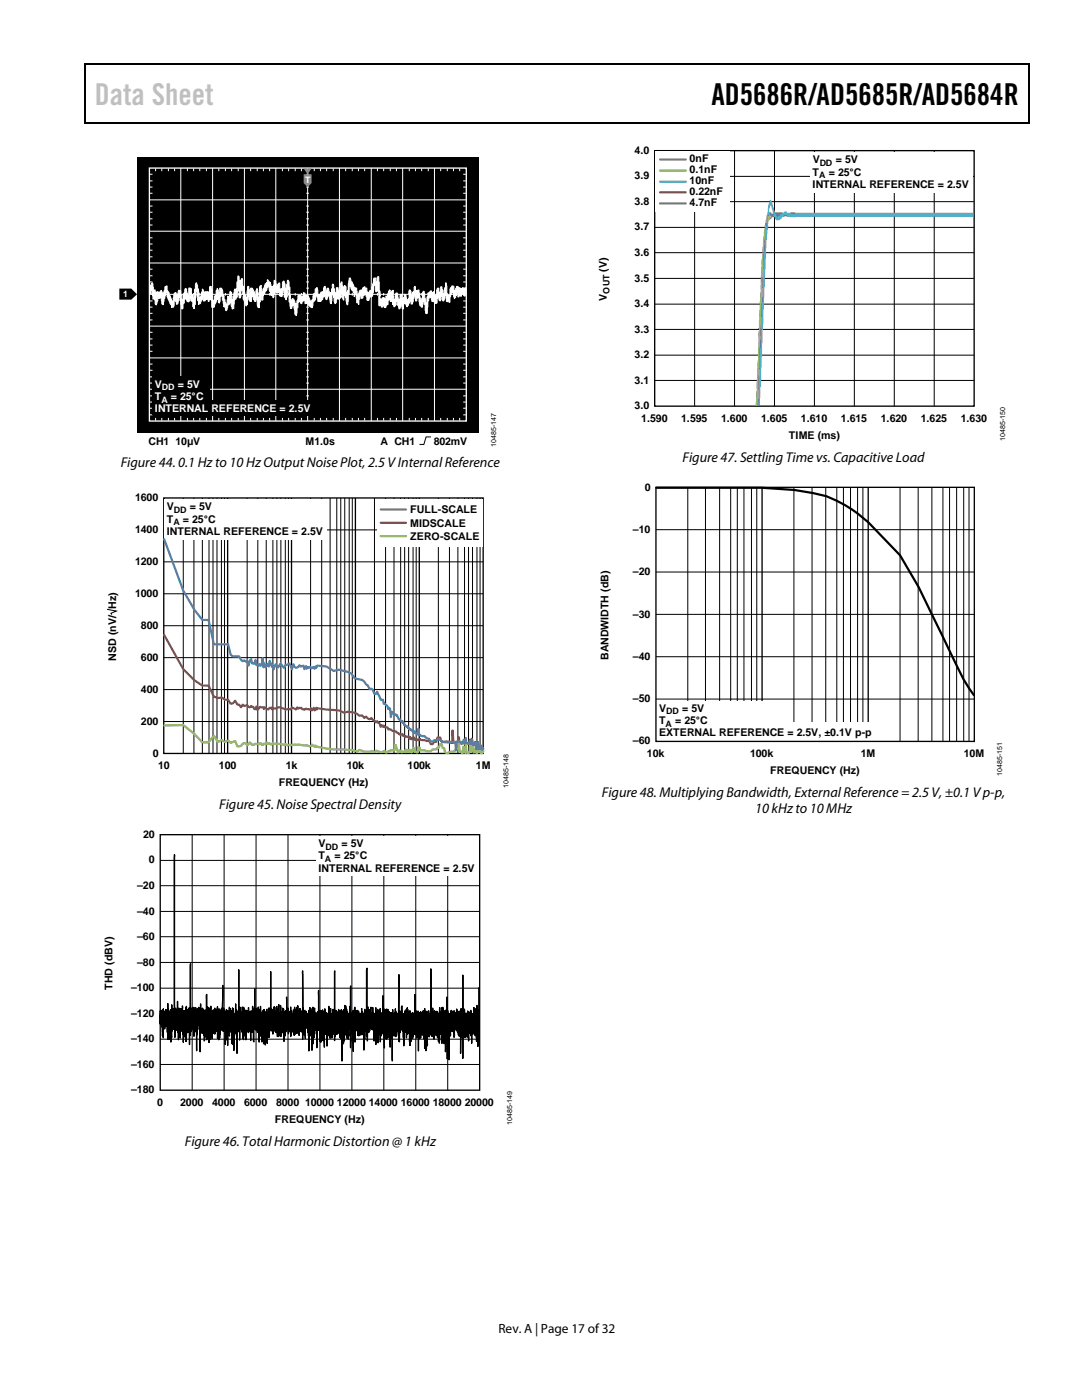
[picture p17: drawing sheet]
<svg xmlns="http://www.w3.org/2000/svg" width="216mm" height="279mm" viewBox="0 0 216 279" stroke-linecap="round" stroke-linejoin="round" font-family="sans-serif">
<defs><g id="words">
<text font-size="6" fill="#c1c1c1" x="18.9" y="20.9">Data Sheet</text>
<text font-size="6" x="141.9" y="20.9">AD5686R/AD5685R/AD5684R</text>
<g font-size="2.8">
<text x="24.1" y="93.2">Figure 44. 0.1 Hz to 10 Hz Output Noise Plot, 2.5 V Internal Reference</text>
<text x="136.2" y="92.2">Figure 47. Settling Time vs. Capacitive Load</text>
<text x="43.7" y="161.5">Figure 45. Noise Spectral Density</text>
<text x="120.1" y="159">Figure 48. Multiplying Bandwidth,ExternalReference = 2.5 V,±0.1 Vp-p,</text>
<text x="150.7" y="162.2">10 kHzto 10 MHz</text>
<text x="36.9" y="228.7">Figure 46. Total Harmonic Distortion @ 1 kHz</text>
</g>
<text font-size="2.7" x="99.4" y="266">Rev. A | Page 17 of32</text>
<g font-size="2.1">
<text x="126.6" y="35.8">3.9</text>
<text x="126.6" y="30.7">4.0</text>
<text x="137.6" y="32.4">0nF</text>
<text x="137.6" y="34.6">0.1nF</text>
<text x="162.2" y="35.1">T</text>
<text x="162.2" y="32.6">V</text>
<text x="165.4" y="35.1">= 25°C</text>
<text x="166.8" y="32.6">= 5V</text>
<text x="126.6" y="40.9">3.8</text>
<text x="137.6" y="36.8">10nF</text>
<text x="137.6" y="39">0.22nF</text>
<text x="137.6" y="41.2">4.7nF</text>
<text x="162.2" y="37.5">INTERNAL REFERENCE = 2.5V</text>
<text x="126.6" y="46">3.7</text>
<text x="126.6" y="51.1">3.6</text>
<text x="121.1" y="54.2" transform="rotate(-90 121.1 54.2)">(V)</text>
<text x="126.6" y="56.2">3.5</text>
<text x="121.1" y="60" transform="rotate(-90 121.1 60)">V</text>
<text x="126.6" y="61.3">3.4</text>
<text x="126.6" y="71.5">3.2</text>
<text x="126.6" y="66.4">3.3</text>
<text x="126.6" y="76.6">3.1</text>
<text x="126.6" y="81.7">3.0</text>
<text x="29.6" y="88.7">CH1 10µV</text>
<text x="61" y="88.7">M1.0s</text>
<text x="76" y="88.7">A CH1</text>
<text x="86.5" y="88.7">802mV</text>
<text x="128" y="84.2">1.590</text>
<text x="135.9" y="84.2">1.595</text>
<text x="143.9" y="84.2">1.600</text>
<text x="151.9" y="84.2">1.605</text>
<text x="157.4" y="87.5">TIME (ms)</text>
<text x="159.8" y="84.2">1.610</text>
<text x="167.8" y="84.2">1.615</text>
<text x="175.8" y="84.2">1.620</text>
<text x="183.7" y="84.2">1.625</text>
<text x="191.7" y="84.2">1.630</text>
<text x="27" y="100">1600</text>
<text x="33.3" y="101.8">V</text>
<text x="37.9" y="101.8">= 5V</text>
<text x="128.7" y="97.9">0</text>
<text x="27" y="106.4">1400</text>
<text x="33.3" y="104.3">T</text>
<text x="33.3" y="106.8">INTERNAL REFERENCE = 2.5V</text>
<text x="36.5" y="104.3">= 25°C</text>
<text x="81.9" y="102.4">FULL-SCALE</text>
<text x="81.9" y="105.1">MIDSCALE</text>
<text x="81.9" y="107.8">ZERO-SCALE</text>
<text x="126.3" y="106.3">–10</text>
<text x="27" y="112.8">1200</text>
<text x="27" y="119.1">1000</text>
<text x="126.3" y="114.8">–20</text>
<text x="28.1" y="125.5">800</text>
<text x="126.3" y="123.2">–30</text>
<text x="23.2" y="131.8" transform="rotate(-90 23.2 131.8)">NSD (nV/ Hz)</text>
<text x="28.1" y="131.9">600</text>
<text x="121.4" y="131.7" transform="rotate(-90 121.4 131.7)">BANDWIDTH (dB)</text>
<text x="126.3" y="131.7">–40</text>
<text x="28.1" y="138.2">400</text>
<text x="126.3" y="140.1">–50</text>
<text x="131.5" y="142">V</text>
<text x="136.1" y="142">= 5V</text>
<text x="28.1" y="144.6">200</text>
<text x="126.3" y="148.6">–60</text>
<text x="131.5" y="144.5">T</text>
<text x="131.5" y="146.9">EXTERNAL REFERENCE = 2.5V, ±0.1V p-p</text>
<text x="134.7" y="144.5">= 25°C</text>
<text x="30.5" y="151">0</text>
<text x="31.5" y="153.5">10</text>
<text x="43.7" y="153.5">100</text>
<text x="57" y="153.5">1k</text>
<text x="69.2" y="153.5">10k</text>
<text x="81.3" y="153.5">100k</text>
<text x="95" y="153.5">1M</text>
<text x="129.1" y="151.1">10k</text>
<text x="149.7" y="151.1">100k</text>
<text x="153.7" y="154.4">FREQUENCY (Hz)</text>
<text x="171.7" y="151.1">1M</text>
<text x="192.3" y="151.1">10M</text>
<text x="55.6" y="156.8">FREQUENCY (Hz)</text>
<text x="28.5" y="167.2">20</text>
<text x="29.7" y="172.3">0</text>
<text x="63.5" y="171.5">T</text>
<text x="63.5" y="174">INTERNAL REFERENCE = 2.5V</text>
<text x="63.5" y="169">V</text>
<text x="66.7" y="171.5">= 25°C</text>
<text x="68.1" y="169">= 5V</text>
<text x="27.4" y="177.4">–20</text>
<text x="27.4" y="182.5">–40</text>
<text x="27.4" y="187.6">–60</text>
<text x="22.4" y="197.5" transform="rotate(-90 22.4 197.5)">THD (dBV)</text>
<text x="26.2" y="197.8">–100</text>
<text x="27.4" y="192.7">–80</text>
<text x="26.2" y="202.9">–120</text>
<text x="26.2" y="208">–140</text>
<text x="26.2" y="213.1">–160</text>
<text x="26.2" y="218.2">–180</text>
<text x="31.4" y="220.7">0</text>
<text x="36" y="220.7">2000</text>
<text x="42.3" y="220.7">4000</text>
<text x="48.7" y="220.7">6000</text>
<text x="55.1" y="220.7">8000</text>
<text x="60.9" y="220.7">10000</text>
<text x="67.2" y="220.7">12000</text>
<text x="73.6" y="220.7">14000</text>
<text x="80" y="220.7">16000</text>
<text x="86.4" y="220.7">18000</text>
<text x="92.7" y="220.7">20000</text>
<text x="54.9" y="224">FREQUENCY (Hz)</text>
</g>
<g font-size="2.1" fill="#fff">
<text x="30.9" y="77.4">V</text>
<text x="35.5" y="77.4">= 5V</text>
<text x="30.9" y="79.8">T</text>
<text x="30.9" y="82.3">INTERNAL REFERENCE = 2.5V</text>
<text x="34.1" y="79.8">= 25°C</text>
</g>
<g font-size="1.8">
<text x="163.5" y="35.6">A</text>
<text x="163.6" y="33.1">DD</text>
<text x="121.6" y="58.6" transform="rotate(-90 121.6 58.6)">OUT</text>
<text x="34.6" y="104.8">A</text>
<text x="34.7" y="102.3">DD</text>
<text x="132.9" y="142.5">DD</text>
<text x="132.8" y="145">A</text>
<text x="64.8" y="172">A</text>
<text x="65" y="169.6">DD</text>
</g>
<g font-size="1.8" fill="#fff">
<text x="60.9" y="36.5">T</text>
<text x="24.6" y="59.3">1</text>
<text x="32.3" y="77.9">DD</text>
<text x="32.2" y="80.4">A</text>
</g>
<g font-size="1.4">
<text x="99" y="89.1" transform="rotate(-90 99 89.1)">10485-147</text>
<text x="200.6" y="88" transform="rotate(-90 200.6 88)">10485-150</text>
<text x="200" y="154.8" transform="rotate(-90 200 154.8)">10485-151</text>
<text x="101.5" y="157.3" transform="rotate(-90 101.5 157.3)">10485-148</text>
<text x="102.2" y="224.5" transform="rotate(-90 102.2 224.5)">10485-149</text>
</g>
</g></defs>
<path d="M16.9 12.7h.2v1h-.2zM16.9 12.7h.2v.3h-.2zM82.5 12.7h.3v.3h-.3zM205.1 12.7h.3v1h-.3zM205.1 12.7h.3v.3h-.3zM16.9 24.4h.2v.2h-.2zM27.3 31.3h68.1v55h-68.1zM82.3 24.4h.2v.2h-.2zM205.1 24.4h.3v.2h-.3z" fill="#000"/>
<path d="M17 13.7v10.7M17.1 12.8h65.4M82.8 12.8h122.3M205.2 13.7v10.7M17.1 24.5h188" fill="none" stroke="#000" stroke-width=".25"/>
<path d="M30.3 56.5l.2 .1 .1 1.5 .4-.2v.3l.1 .2-.1 .4v.2l.1-.1v.5l.2-.1v-.2h-.2l.2-.1v-.8l.5 .2 .4-.5 .2 .4v.4h-.2v.2h.2v.5l.2-.1-.1-.3 .4-.2-.4-.1 .1-.1 .1-.6 .2-.1a.63 .63 0 0 1 .4-.8v.8l.5 .6-.1 .5h.3v.4h.1l.1 .7 .2 .1 .3-.8v-.5l.3 .1 .1-.2h.2v.6l.1-.1 .2-1.4h.4l.1 .2-.1 .8 .1 .1 .1-.2v1.4l.3-.5v-1a1.04 1.04 0 0 0 .4-1l.2-.1 .1 .1v1.3l.4 .1 .1-.2 .3 .1 .3-.3v.4l.2-.3 .1 1.1 .1-.6h.3l-.2-.3 .1-.1-.1-.4h.2l-.2-.1v-.5l.4-1.4 .2 .5a.51 .51 0 0 0 .2 .7l.1 1-.2 .2h.2l.1 .7 .1-.3h.2l.3-1.6 .3 .5v.3h.2l.1-.3h.2v.3h.2v-.3h.1l.3 .5v-1.5h.4v.5l.1 .2v1.7l.2 .6a.82 .82 0 0 0 .3-1.1l.3-.1v-.9l.2-.2v-.3l.3 .3 .1 .6h.2l-.1-1a.66 .66 0 0 1 .7 .9l.1 .5 .1 .1v.7l.2 .1v.4l.3 .6 .1-.1 .1-1.6 .2 .3h.2v-.5h.2v-.8l.2 .3-.1 .5 .3 1.5 .1-1.3h.1l.2-1.2 .1-.2 .2 .4v-.4l.2-.1v-1.3h.1l.1-1.3 .2 .3v.6l.2 .1v1.4l.1-.7a.85 .85 0 0 1 .3-1.1l.1 1.4 .3 .2v.8l.2 .4-.1 .4 .2 .1-.2 .1 .2 .1v.1l-.2 .1 .2 .2-.2 .1 .4-.1 .1-.6 .2 .2-.1 1.7h-.2v.2h-.2l-.1-.5 .1-.4h-.3v-.4h-.2v-.6l.2-.3-.3-.1-.2-1.9-.2 2.6h-.3v-.5l.3-.1-.3-.1-.1-1.8-.1 .2-.2 1.6 .1 .6-.3 .4a.32 .32 0 0 0-.4 .5v1.4h-.4l-.3-1.4-.1 .5-.5 .2-.1 .9-.2 .2-.2-.8h-.3l-.1-1.2-.1-.2v-.7l-.1-.1 .1-.3h-.3v.5l-.4-.1v.2h.2v.9l-.2 .2-.1-.2-.1-1.2-.2-.3v1.1l-.4 1.1a.36 .36 0 0 1-.2 .4 .36 .36 0 0 1-.5-.1l-.1-2.1h-.1v.7h-.3v.4h-.2v-.6h-.3l-.3 .5h-.3v-.8l-.2-.3a1.16 1.16 0 0 1-.4 1.2 .44 .44 0 0 1-.4 .6l-.4-3.2-.1 .6-.1 2.6-.2 .1v.7h-.2v-.3l-.1-.1a1.1 1.1 0 0 0-.2-1.2l-.2 .1-.1-.8-.2 .2v.6a.35 .35 0 0 1-.4 0 .35 .35 0 0 1-.2-.3l-.1-.4-.1 .3h-.2v.7a1.14 1.14 0 0 0-.3 1.2h-.3v-.2l.2-.1h-.2l-.1-1.2-.4-.9-.2 1.4-.2 .2-.1-.5-.3-.4h-.1l-.1 1.4-.4 .1-.1-.5-.3-.4-.2-.8h-.2l-.2-.4v-.9l-.1-.1-.3 .8-.3 1.7-.3-.2-.1-1.5-.3 .4-.4-.1a.57 .57 0 0 1-.2 .8l-.1 .7-.2-.2-.1-1.2-.4 .2-.2-1.8h-.1v.8l-.3-.2 .2-.9-.1-.5zM30.2 57.5v.2h.1v-.2zM41.3 58.6l.1 .5zM43.6 58.8l.3 .2v-.3zM30.6 58.7v.2h.2v-.2zM31.4 58.7l.1 .3 .1-.3zM31.7 58.7v.2h.1v-.2zM31.9 58.7l.1 .3 .1-.3zM33.4 58.7l.1 .3zM35.5 58.7v.3l.1-.3zM35.7 58.7v.2h.2v-.2zM36.7 58.7v.2h.2v-.2zM37 58.7v.3zM40.2 58.7v.3h.2v-.3zM40.5 58.7l.1 .3zM40.7 58.7v.2l.3-.1v.2h.2v-.3zM41.5 58.7l.1 .3zM41.7 58.7v.2h.2v-.2zM42.1 58.7l.1 .3zM46.8 58.7l.1 .2zM47.1 58.7v.3zM30.9 58.8l.1 .1zM33.7 59.1v.2h.2v-.2zM34.9 59.2l.2 .1v-.2zM37.5 59.1v.2h.1zM41.3 59.1l.1 .2z" fill-rule="evenodd" fill="#fff"/>
<g fill="none" stroke="#fff" stroke-width=".2">
<path d="M30.2 57.5h.1v.2h-.1zM30.3 56.5l.2 .1 .1 1.5 .4-.2v.3l.1 .2-.1 .4v.2l.1-.1v.5l.2-.1v-.2h-.2l.2-.1v-.8l.5 .2 .4-.5 .2 .4v.4h-.2v.2h.2v.5l.2-.1-.1-.3 .4-.2-.4-.1 .1-.1 .1-.6 .2-.1a.63 .63 0 0 1 .4-.8v.8l.5 .6-.1 .5h.3v.4h.1l.1 .7 .2 .1 .3-.8v-.5l.3 .1 .1-.2h.2v.6l.1-.1 .2-1.4h.4l.1 .2-.1 .8 .1 .1 .1-.2v1.4l.3-.5v-1a1.04 1.04 0 0 0 .4-1l.2-.1 .1 .1v1.3l.4 .1 .1-.2 .3 .1 .3-.3v.4l.2-.3 .1 1.1 .1-.6h.3l-.2-.3 .1-.1-.1-.4h.2l-.2-.1v-.5l.4-1.4 .2 .5a.51 .51 0 0 0 .2 .7l.1 1-.2 .2h.2l.1 .7 .1-.3h.2l.3-1.6 .3 .5v.3h.2l.1-.3h.2v.3h.2v-.3h.1l.3 .5v-1.5h.4v.5l.1 .2v1.7l.2 .6a.82 .82 0 0 0 .3-1.1l.3-.1v-.9l.2-.2v-.3l.3 .3 .1 .6h.2l-.1-1a.66 .66 0 0 1 .7 .9l.1 .5 .1 .1v.7l.2 .1v.4l.3 .6 .1-.1 .1-1.6 .2 .3h.2v-.5h.2v-.8l.2 .3-.1 .5 .3 1.5 .1-1.3h.1l.2-1.2 .1-.2 .2 .4v-.4l.2-.1v-1.3h.1l.1-1.3 .2 .3v.6l.2 .1v1.4l.1-.7a.85 .85 0 0 1 .3-1.1l.1 1.4 .3 .2v.8l.2 .4-.1 .4 .2 .1-.2 .1 .2 .1v.1l-.2 .1 .2 .2-.2 .1 .4-.1 .1-.6 .2 .2-.1 1.7h-.2v.2h-.2l-.1-.5 .1-.4h-.3v-.4h-.2v-.6l.2-.3-.3-.1-.2-1.9-.2 2.6h-.3v-.5l.3-.1-.3-.1-.1-1.8-.1 .2-.2 1.6 .1 .6-.3 .4a.32 .32 0 0 0-.4 .5v1.4h-.4l-.3-1.4-.1 .5-.5 .2-.1 .9-.2 .2-.2-.8h-.3l-.1-1.2-.1-.2v-.7l-.1-.1 .1-.3h-.3v.5l-.4-.1v.2h.2v.9l-.2 .2-.1-.2-.1-1.2-.2-.3v1.1l-.4 1.1a.36 .36 0 0 1-.2 .4 .36 .36 0 0 1-.5-.1l-.1-2.1h-.1v.7h-.3v.4h-.2v-.6h-.3l-.3 .5h-.3v-.8l-.2-.3a1.16 1.16 0 0 1-.4 1.2 .44 .44 0 0 1-.4 .6l-.4-3.2-.1 .6-.1 2.6-.2 .1v.7h-.2v-.3l-.1-.1a1.1 1.1 0 0 0-.2-1.2l-.2 .1-.1-.8-.2 .2v.6a.35 .35 0 0 1-.4 0 .35 .35 0 0 1-.2-.3l-.1-.4-.1 .3h-.2v.7a1.14 1.14 0 0 0-.3 1.2h-.3v-.2l.2-.1h-.2l-.1-1.2-.4-.9-.2 1.4-.2 .2-.1-.5-.3-.4h-.1l-.1 1.4-.4 .1-.1-.5-.3-.4-.2-.8h-.2l-.2-.4v-.9l-.1-.1-.3 .8-.3 1.7-.3-.2-.1-1.5-.3 .4-.4-.1a.57 .57 0 0 1-.2 .8l-.1 .7-.2-.2-.1-1.2-.4 .2-.2-1.8h-.1v.8l-.3-.2 .2-.9-.1-.5zM30.6 58.7h.2v.2h-.2zM30.9 58.8l.1 .1zM31.4 58.7h.2l-.1 .3zM31.7 58.7h.1v.2h-.1zM31.9 58.7h.2l-.1 .3zM33.4 58.7l.1 .3zM33.7 59.1h.2v.2h-.2zM34.9 59.2l.2-.1v.2zM35.5 58.7h.1l-.1 .3zM35.7 58.7h.2v.2h-.2z"/>
<path d="M36.7 58.7h.2v.2h-.2zM37 58.7v.3zM37.5 59.1l.1 .2h-.1zM40.2 58.7h.2v.3h-.2zM40.5 58.7l.1 .3zM40.7 58.7h.5v.3h-.2v-.2l-.3 .1zM41.3 58.6l.1 .5zM41.3 59.1l.1 .2zM41.5 58.7l.1 .3zM41.7 58.7h.2v.2h-.2zM42.1 58.7l.1 .3zM43.6 58.8l.3-.1v.3z"/>
<path d="M46.8 58.7l.1 .2zM47.1 58.7v.3z"/>
</g>
<path d="M69.7 55.5l.2 .1 .1 .7h.3v.3l.3 .6v.4l.2-.2 .4 .1 .1 1.5h.1v.3h.2v-1a.34 .34 0 0 1 .2-.3 .34 .34 0 0 1 .3-.1l.1 .3 .2-.8 .3-.2h.1v.4l.4-.1 .2 1.5 .1-.6 .2-.1 .1-.4 .2 .1v.2h.2v-1l.3-.7v-.9l.5-.1v.8l.1 .2 .3-1.3h.2l.3 4.5 .3 .2 .1-.5h.4v.8l.3-.6v-.5h.2l.1 .3v-.7l.4-.8a.35 .35 0 0 1 .1 .5l.2 .3h-.2v.3l.4-.1v-.2h-.2h.1l.1-.7 .3-.1-.2 1.1 .3 .1v.7l.3-.1v-.9l.1-.1v.3l.4-.2 .2 1.4 .2-.5 .1-1 .3 .2 .1 1 .2-.3v-.2h.2v-.7h.2v.3l.1-.1v.1l.1 .9h.3l.4-.6v1.1l-.3 .2v.3h-.2v.3h-.2l-.2-.7-.1 .1-.2-.2-.1 .9-.3-.1-.3-.4v.5l-.2 .3-.1-.1v-.5a.64 .64 0 0 1-.3-.8h-.3v.7l-.2 .3h-.2v-.3l-.3-.1v-1l-.2 .4h-.2v-.3a.4 .4 0 0 1 .1-.6l-.3-.2v.5l-.3 .4v.8l-.2-.1-.2 .7-.4-.1-.1-.9-.2 .9h-.2v-.3h-.4l-.2-4.2-.2 .1-.1 1.3h-.2l-.2-1.7h-.2l-.3 2.6h-.5l-.2 .8-.1-.1v.2l-.3-.1v-.6l-.2-.3 .2-.3h-.5l.2-.3-.2-.1-.1 .7h-.2v.4l-.1 .1h-.2v-.8l-.2 .2-.1-.2 .1 .3-.1 .6-.2 .2-.1 1v-.5l-.1 .2-.2-.1v-1.7h-.5l.1 .3-.2 .2v-.8h-.1l-.1-.5h-.3l-.2-.8h-.2v1.6h-.2v1.4l-.2 .8-.4-1.6 .3-.2h-.3l.2-.3 .2 .2v-1l.2-.1zM74 58.3l.2 .1zM74 58.5v.2h.2v-.2zM72.3 58.7l.1 .3zM73.5 58.7l.1 .3v-.3zM73.7 58.7l.1 .3zM74 58.7v.2h.2v-.2zM77.5 58.7v.3h.2v-.3zM79 59.1v.2h.3zM80.3 60.1l.2 .1z" fill-rule="evenodd" fill="#fff"/>
<path d="M69.7 55.5l.2 .1 .1 .7h.3v.3l.3 .6v.4l.2-.2 .4 .1 .1 1.5h.1v.3h.2v-1a.34 .34 0 0 1 .2-.3 .34 .34 0 0 1 .3-.1l.1 .3 .2-.8 .3-.2h.1v.4l.4-.1 .2 1.5 .1-.6 .2-.1 .1-.4 .2 .1v.2h.2v-1l.3-.7v-.9l.5-.1v.8l.1 .2 .3-1.3h.2l.3 4.5 .3 .2 .1-.5h.4v.8l.3-.6v-.5h.2l.1 .3v-.7l.4-.8a.35 .35 0 0 1 .1 .5l.2 .3h-.2v.3l.4-.1v-.2h-.2h.1l.1-.7 .3-.1-.2 1.1 .3 .1v.7l.3-.1v-.9l.1-.1v.3l.4-.2 .2 1.4 .2-.5 .1-1 .3 .2 .1 1 .2-.3v-.2h.2v-.7h.2v.3l.1-.1v.1l.1 .9h.3l.4-.6v1.1l-.3 .2v.3h-.2v.3h-.2l-.2-.7-.1 .1-.2-.2-.1 .9-.3-.1-.3-.4v.5l-.2 .3-.1-.1v-.5a.64 .64 0 0 1-.3-.8h-.3v.7l-.2 .3h-.2v-.3l-.3-.1v-1l-.2 .4h-.2v-.3a.4 .4 0 0 1 .1-.6l-.3-.2v.5l-.3 .4v.8l-.2-.1-.2 .7-.4-.1-.1-.9-.2 .9h-.2v-.3h-.4l-.2-4.2-.2 .1-.1 1.3h-.2l-.2-1.7h-.2l-.3 2.6h-.5l-.2 .8-.1-.1v.2l-.3-.1v-.6l-.2-.3 .2-.3h-.5l.2-.3-.2-.1-.1 .7h-.2v.4l-.1 .1h-.2v-.8l-.2 .2-.1-.2 .1 .3-.1 .6-.2 .2-.1 1v-.5l-.1 .2-.2-.1v-1.7h-.5l.1 .3-.2 .2v-.8h-.1l-.1-.5h-.3l-.2-.8h-.2v1.6h-.2v1.4l-.2 .8-.4-1.6 .3-.2h-.3l.2-.3 .2 .2v-1l.2-.1zM72.3 58.7l.1 .3zM73.5 58.7h.1v.3zM73.7 58.7l.1 .3zM74 58.3l.2 .1zM74 58.7h.2v.2h-.2zM74 58.5h.2v.2h-.2zM77.5 58.7h.2v.3h-.2zM79 59.1l.3 .2h-.3zM80.3 60.1l.2 .1z" fill="none" stroke="#fff" stroke-width=".2"/>
<path d="M51.8 57.1l.3-.1 .1 1.5h.2l.1-.8 .2-.2 .2-.9h.3v-.2h.2v-.6l.4 .5a1.19 1.19 0 0 1 .3 1.1l.1-.2h.2l.2 .8 .2-2.1 .2 .2 .1 1.1 .3 .3v-.7l.3-.3 .1 .4a.78 .78 0 0 0 .4 1v-.3l.2-.1v-.6a.47 .47 0 0 1 .3-.8v.4l.2 .2 .1 1.7 .4-2.5 .2 .3 .1 1 .2 .1-.1 1.1-.2-.1 .1-.6-.2-.1v-.5l-.1 .6a.98 .98 0 0 1-.2 1.1v.2l.1-.1v.3l-.2 .6-.2-.5h-.2l-.2-2.1-.1 1.6-.2-.1 .1 .5-.6-.2-.1-1.1-.2 .6h-.2l.1-.2h-.4v-1.1l-.3 2.2h-.1l-.2-.5 .2 .1v-.3l-.3-.2-.1 .5-.1-.8h-.2l-.1-.3a.56 .56 0 0 0-.3-.8l-.2 .9h-.3v.3l-.3 .1 .2 .1v.2h-.2l-.1 .3-.1-.3v1.2l-.3-.1-.1-.7 .2-.3-.3-.1v1.5l-.1 .2v1l-.4-.1-.1-.5a1.72 1.72 0 0 1 .2-1.5v.8l.2-.4zM55.1 57.5l.2 .1zM55.1 58v.2h.2v-.2zM55.8 58.7v.2h.3zM56.9 58.7v.2h.2v-.2z" fill-rule="evenodd" fill="#fff"/>
<path d="M51.8 57.1l.3-.1 .1 1.5h.2l.1-.8 .2-.2 .2-.9h.3v-.2h.2v-.6l.4 .5a1.19 1.19 0 0 1 .3 1.1l.1-.2h.2l.2 .8 .2-2.1 .2 .2 .1 1.1 .3 .3v-.7l.3-.3 .1 .4a.78 .78 0 0 0 .4 1v-.3l.2-.1v-.6a.47 .47 0 0 1 .3-.8v.4l.2 .2 .1 1.7 .4-2.5 .2 .3 .1 1 .2 .1-.1 1.1-.2-.1 .1-.6-.2-.1v-.5l-.1 .6a.98 .98 0 0 1-.2 1.1v.2l.1-.1v.3l-.2 .6-.2-.5h-.2l-.2-2.1-.1 1.6-.2-.1 .1 .5-.6-.2-.1-1.1-.2 .6h-.2l.1-.2h-.4v-1.1l-.3 2.2h-.1l-.2-.5 .2 .1v-.3l-.3-.2-.1 .5-.1-.8h-.2l-.1-.3a.56 .56 0 0 0-.3-.8l-.2 .9h-.3v.3l-.3 .1 .2 .1v.2h-.2l-.1 .3-.1-.3v1.2l-.3-.1-.1-.7 .2-.3-.3-.1v1.5l-.1 .2v1l-.4-.1-.1-.5a1.72 1.72 0 0 1 .2-1.5v.8l.2-.4zM55.1 57.5l.2 .1zM55.1 58h.2v.2h-.2zM55.8 58.7l.3 .2h-.3zM56.9 58.7h.2v.2h-.2z" fill="none" stroke="#fff" stroke-width=".2"/>
<path d="M62.9 57.7l.4-.3 .1 1.6h.2v-.3l.1 .3 .1-.3h.1v.3h.2l-.1-.5 .2-.1-.2-.1a.55 .55 0 0 0 .6-.8l.1-.1v-.2h.2l.1 1.1 .4-.8h.1v.2a.48 .48 0 0 0 .6 .6l.2-1.6h.2l.1 .9 .2 .1v.7l.1 .2v.2l.1 .3 .1-1.7h.4l.1 1.1v-.6l.1 .1 .1 .2v-.3h.1v-1.3h.2v-.3h.2l.1 1.6h.1l.1 .3-.1-1 .2-.2h.2l.2 .2v1.1l-.1 .2 .2 .1-.3 .2-.2-.1-.1 .3-.1-.3 .1 1.2-.1-.1a.88 .88 0 0 1-.1-1.1h-.5l.2 .6h-.4l.2 .1-.2 .1v.2l-.2-.1 .1-.9-.1 .3-.2-.3v1h-.2a.63 .63 0 0 1-.2 .9l-.2-.4v-.9h-.1v-1.4l-.3 .4 .1 .4h-.2l-.1 1.9h-.1l-.1-.2-.2-1.3-.3-.1 .2-.3-.2 .1-.2-.2v.1a.31 .31 0 0 0-.5 0 .31 .31 0 0 0 0 .5l-.3 .2v.4h-.3l-.1 .4h-.6v-.8l-.2-.2 .1-.5h-.5zM67.7 58.3h.2zM65.2 58.4h.2zM67.7 58.5l.1 .2zM67.7 58.7l.1 .3zM64.2 58.7l.1 .3 .1-.3zM64.5 58.7l.1 .3zM65.7 58.7l.1 .3zM66 58.7v.2h.1v-.2zM66.7 58.7l.1 .3zM67.7 59l.1 .2zM63.9 59.1v.2h.2v-.2z" fill-rule="evenodd" fill="#fff"/>
<path d="M62.9 57.7l.4-.3 .1 1.6h.2v-.3l.1 .3 .1-.3h.1v.3h.2l-.1-.5 .2-.1-.2-.1a.55 .55 0 0 0 .6-.8l.1-.1v-.2h.2l.1 1.1 .4-.8h.1v.2a.48 .48 0 0 0 .6 .6l.2-1.6h.2l.1 .9 .2 .1v.7l.1 .2v.2l.1 .3 .1-1.7h.4l.1 1.1v-.6l.1 .1 .1 .2v-.3h.1v-1.3h.2v-.3h.2l.1 1.6h.1l.1 .3-.1-1 .2-.2h.2l.2 .2v1.1l-.1 .2 .2 .1-.3 .2-.2-.1-.1 .3-.1-.3 .1 1.2-.1-.1a.88 .88 0 0 1-.1-1.1h-.5l.2 .6h-.4l.2 .1-.2 .1v.2l-.2-.1 .1-.9-.1 .3-.2-.3v1h-.2a.63 .63 0 0 1-.2 .9l-.2-.4v-.9h-.1v-1.4l-.3 .4 .1 .4h-.2l-.1 1.9h-.1l-.1-.2-.2-1.3-.3-.1 .2-.3-.2 .1-.2-.2v.1a.31 .31 0 0 0-.5 0 .31 .31 0 0 0 0 .5l-.3 .2v.4h-.3l-.1 .4h-.6v-.8l-.2-.2 .1-.5h-.5zM63.9 59.1h.2v.2h-.2zM64.2 58.7h.2l-.1 .3zM64.5 58.7l.1 .3zM65.2 58.4h.2zM65.7 58.7l.1 .3zM66 58.7h.1v.2h-.1zM66.7 58.7l.1 .3zM67.7 58.3h.2zM67.7 58.5l.1 .2zM67.7 58.7l.1 .3zM67.7 59l.1 .2z" fill="none" stroke="#fff" stroke-width=".2"/>
<path d="M81.7 57.9h.1l.2 .3 .1 .9 .2-.2 .2 .1-.2-.6 .3-.2a.97 .97 0 0 1 .2-1l.1 .7a.27 .27 0 0 1 .2 .3 .27 .27 0 0 1-.3 .3h.3l.1-.5 .4-.1v.4l.2 .3-.2 .4h.2l.1 1h.1l.3-.6v-.5l.2 .1-.2-.6 .3-.3 .2 .6-.2 .2h.2l.3 2 .1-1.6h.3l-.2-.2h.2v-.4h-.1v-.2l.7-.5 .2 .7h-.2v.2h.2l.1-.2 .1 .3-.1-.7 .2-.1v1h.2l.2-.4 .2 .1-.1-1 .2-.4h.3l.1 1.2 .4-.3h-.3v-.3l.1-.9h.3l.3 1.5-.1 .1 .1 .2 .5-2.5 .2 .6v1.5l-.1 .4-.1-.3-.4 .1a.57 .57 0 0 1 .1 1l-.2 .3h-.1l-.2-.3-.1-.9h.2v-.2h-.3l-.2 .1 .1 .3 .2-.1-.3 .2 .1 .7-.1 .2-.2-.2v-.5l-.3-.3-.1 1.4-.2 .1-.1-.3-.3-.1 .1-.1-.1-.2-.1 .2-.3 .1-.1-.9-.6 .1-.2 3-.2 .2-.2-.1-.1-1.6-.1-.3-.1-.8v.3l-.2 .1-.1 1.1h-.3v-.3h-.2l-.2-1.7-.2-.2v.3l-.2 .1v.6h-.3l.1-.8-.2-.2 .4-.4h-.4l-.1 .2-.1-.2-.1 1.5-.2 .5h-.3l-.1-1.4-.2-.7-.1 .1 .2-.3h-.2zM81.8 58.7v.3zM83.4 58.7v.3zM85.6 58.7l.1 .3zM85.8 58.7v.3h.2v-.3zM87.3 58.7v.2zM87.4 58.7l.1 .3 .1-.3zM87.6 58.7l.2 .3v-.3zM86.6 59.3l.2 .1v-.1zM86.6 59.4l.1 .3 .1-.3z" fill-rule="evenodd" fill="#fff"/>
<path d="M81.7 57.9h.1l.2 .3 .1 .9 .2-.2 .2 .1-.2-.6 .3-.2a.97 .97 0 0 1 .2-1l.1 .7a.27 .27 0 0 1 .2 .3 .27 .27 0 0 1-.3 .3h.3l.1-.5 .4-.1v.4l.2 .3-.2 .4h.2l.1 1h.1l.3-.6v-.5l.2 .1-.2-.6 .3-.3 .2 .6-.2 .2h.2l.3 2 .1-1.6h.3l-.2-.2h.2v-.4h-.1v-.2l.7-.5 .2 .7h-.2v.2h.2l.1-.2 .1 .3-.1-.7 .2-.1v1h.2l.2-.4 .2 .1-.1-1 .2-.4h.3l.1 1.2 .4-.3h-.3v-.3l.1-.9h.3l.3 1.5-.1 .1 .1 .2 .5-2.5 .2 .6v1.5l-.1 .4-.1-.3-.4 .1a.57 .57 0 0 1 .1 1l-.2 .3h-.1l-.2-.3-.1-.9h.2v-.2h-.3l-.2 .1 .1 .3 .2-.1-.3 .2 .1 .7-.1 .2-.2-.2v-.5l-.3-.3-.1 1.4-.2 .1-.1-.3-.3-.1 .1-.1-.1-.2-.1 .2-.3 .1-.1-.9-.6 .1-.2 3-.2 .2-.2-.1-.1-1.6-.1-.3-.1-.8v.3l-.2 .1-.1 1.1h-.3v-.3h-.2l-.2-1.7-.2-.2v.3l-.2 .1v.6h-.3l.1-.8-.2-.2 .4-.4h-.4l-.1 .2-.1-.2-.1 1.5-.2 .5h-.3l-.1-1.4-.2-.7-.1 .1 .2-.3h-.2zM81.8 58.7v.3zM83.4 58.7v.3zM85.6 58.7l.1 .3zM85.8 58.7h.2v.3h-.2zM86.6 59.3h.2v.1zM86.6 59.4h.2l-.1 .3zM87.3 58.7v.2zM87.4 58.7h.2l-.1 .3zM87.6 58.7h.2v.3z" fill="none" stroke="#fff" stroke-width=".2"/>
<path d="M90.1 57.1l.5 .1 .1 1.3 .1-.6h.1v-.4h.2v-.3h.4v.7l.1-.5 .4 .3 .2-.1v-.2h.2l.2 .3 .3-.1v1.1h-.2v.3h-.2v-.5h-.2l-.1 .3-.3-.1v.3l.2-.1-.1 .2-.3-.7-.2 .9h-.1v-.4l.1 .1v-.2l-.1-.1-.1-.3h-.2v.3h-.2a.69 .69 0 0 1-.2 .9l-.2-.5 .1-.7-.2-.1-.3 .2v.2h-.2l.1 .4-.2 .2v1l-.7-.1v-.9h.2v-.2l-.2 .1v-.2l.6 .1 .1-1.4 .1-.3h.2zM90.7 58.7l.1 .3z" fill-rule="evenodd" fill="#fff"/>
<path d="M90.1 57.1l.5 .1 .1 1.3 .1-.6h.1v-.4h.2v-.3h.4v.7l.1-.5 .4 .3 .2-.1v-.2h.2l.2 .3 .3-.1v1.1h-.2v.3h-.2v-.5h-.2l-.1 .3-.3-.1v.3l.2-.1-.1 .2-.3-.7-.2 .9h-.1v-.4l.1 .1v-.2l-.1-.1-.1-.3h-.2v.3h-.2a.69 .69 0 0 1-.2 .9l-.2-.5 .1-.7-.2-.1-.3 .2v.2h-.2l.1 .4-.2 .2v1l-.7-.1v-.9h.2v-.2l-.2 .1v-.2l.6 .1 .1-1.4 .1-.3h.2zM90.7 58.7l.1 .3z" fill="none" stroke="#fff" stroke-width=".2"/>
<path d="M49.4 57.2l.2 .1 .2 .6v.8l.5-.3h-.3v-.9h.4v.4l.4 .4v.6l.4 .1v-.3h-.1v-.6l.2-.5 .1 .9h.1v.2l-.1-.1-.3 1.6h-.3l-.3-.9-.2-.2 .1-.4-.1 .1-.2-.1-.3 .1v.1l.5 .2v.1h-.3l.2 .1v.9h-.4l-.2-.9-.1-.2 .2-.4h-.4zM50.6 58.7v.3z" fill-rule="evenodd" fill="#fff"/>
<path d="M49.4 57.2l.2 .1 .2 .6v.8l.5-.3h-.3v-.9h.4v.4l.4 .4v.6l.4 .1v-.3h-.1v-.6l.2-.5 .1 .9h.1v.2l-.1-.1-.3 1.6h-.3l-.3-.9-.2-.2 .1-.4-.1 .1-.2-.1-.3 .1v.1l.5 .2v.1h-.3l.2 .1v.9h-.4l-.2-.9-.1-.2 .2-.4h-.4zM50.6 58.7v.3z" fill="none" stroke="#fff" stroke-width=".2"/>
<path d="M92.8 57.4l.1 .1z" fill="#fff"/>
<path d="M92.8 57.4l.1 .1z" fill="none" stroke="#fff" stroke-width=".2"/>
<path d="M37.7 57.5l.5 .1v1.1h-.5z" fill-rule="evenodd" fill="#fff"/>
<path d="M37.7 57.5l.5 .1v1.1h-.5z" fill="none" stroke="#fff" stroke-width=".2"/>
<path d="M34.8 58.5h.3v.2h-.3z" fill-rule="evenodd" fill="#fff"/>
<path d="M34.8 58.5h.3v.2h-.3z" fill="none" stroke="#fff" stroke-width=".2"/>
<path d="M57.7 58.5h.2v.2h-.2z" fill-rule="evenodd" fill="#fff"/>
<path d="M57.7 58.5h.2v.2h-.2z" fill="none" stroke="#fff" stroke-width=".2"/>
<path d="M57.7 59l.2-.1a1.04 1.04 0 0 0 .2 1.2l.1 .1 .1-.6 .3 .1 .2 .5 .1 1.2h.2l.1-1.3a1.03 1.03 0 0 0 .2-1.1l.5-.1a.29 .29 0 0 0 .2 .3 .29 .29 0 0 0 .3-.2h.2v-.5h.3l-.2 .5a.36 .36 0 0 1 .4 0 .36 .36 0 0 1 .1 .4l.2-.6v.3h.2v.1l-.2 .1v.1h.2l.3 .7-.2 .1h.3a2.17 2.17 0 0 0 .5-1.5l.1 .3 .5-.1-.1 .4a.98 .98 0 0 1-.6 1v1.1l-.6-.2 .1-.2a.46 .46 0 0 1-.4-.7l-.1-.1v.4h-.5v-.5l-.3-.2v.2h-.3l-.1 .5h-.1l-.2-.4h-.3l-.2 .2v1l-.1 .2-.1 1.4a.96 .96 0 0 1-.4-1.2l-.2-.3v-.6l-.1-.1-.2 .1-.1 .7h-.3l-.1-1.3-.1-.1v-.9h.2zM62.6 59.1l.1 .2h.2zM61.4 59.5l-.1 .7h.3l-.1-.8zM61 60.1l.2 .1z" fill-rule="evenodd" fill="#fff"/>
<path d="M57.7 59l.2-.1a1.04 1.04 0 0 0 .2 1.2l.1 .1 .1-.6 .3 .1 .2 .5 .1 1.2h.2l.1-1.3a1.03 1.03 0 0 0 .2-1.1l.5-.1a.29 .29 0 0 0 .2 .3 .29 .29 0 0 0 .3-.2h.2v-.5h.3l-.2 .5a.36 .36 0 0 1 .4 0 .36 .36 0 0 1 .1 .4l.2-.6v.3h.2v.1l-.2 .1v.1h.2l.3 .7-.2 .1h.3a2.17 2.17 0 0 0 .5-1.5l.1 .3 .5-.1-.1 .4a.98 .98 0 0 1-.6 1v1.1l-.6-.2 .1-.2a.46 .46 0 0 1-.4-.7l-.1-.1v.4h-.5v-.5l-.3-.2v.2h-.3l-.1 .5h-.1l-.2-.4h-.3l-.2 .2v1l-.1 .2-.1 1.4a.96 .96 0 0 1-.4-1.2l-.2-.3v-.6l-.1-.1-.2 .1-.1 .7h-.3l-.1-1.3-.1-.1v-.9h.2zM61.4 59.5l.1-.1 .1 .8h-.3zM62.6 59.1l.3 .2h-.2zM61 60.1l.2 .1z" fill="none" stroke="#fff" stroke-width=".2"/>
<path d="M79 58.5h.3v.2h-.3z" fill-rule="evenodd" fill="#fff"/>
<path d="M79 58.5h.3v.2h-.3zM79 58.7h.1" fill="none" stroke="#fff" stroke-width=".2"/>
<path d="M57.8 58.7h.1" fill="none" stroke="#fff" stroke-width=".2"/>
<path d="M63.2 59h.1" fill="none" stroke="#fff" stroke-width=".2"/>
<path d="M64.7 59h.1" fill="none" stroke="#fff" stroke-width=".2"/>
<path d="M64.9 58.9l.5 .1v.2h-.2l.2 .1-.2 .5-.3-.5z" fill-rule="evenodd" fill="#fff"/>
<path d="M64.9 58.9l.5 .1v.2h-.2l.2 .1-.2 .5-.3-.5z" fill="none" stroke="#fff" stroke-width=".2"/>
<path d="M75.9 58.9v.1z" fill-rule="evenodd" fill="#fff"/>
<path d="M75.9 58.9v.1z" fill="none" stroke="#fff" stroke-width=".2"/>
<path d="M77.3 59h.1" fill="none" stroke="#fff" stroke-width=".2"/>
<path d="M90.9 58.9l.1 .1z" fill-rule="evenodd" fill="#fff"/>
<path d="M90.9 58.9l.1 .1z" fill="none" stroke="#fff" stroke-width=".2"/>
<path d="M92.7 59h.2z" fill-rule="evenodd" fill="#fff"/>
<path d="M92.7 59h.2z" fill="none" stroke="#fff" stroke-width=".2"/>
<path d="M51.3 59.1h.2z" fill-rule="evenodd" fill="#fff"/>
<path d="M51.3 59.1h.2z" fill="none" stroke="#fff" stroke-width=".2"/>
<path d="M81.6 59.1h.1z" fill-rule="evenodd" fill="#fff"/>
<path d="M81.6 59.1h.1z" fill="none" stroke="#fff" stroke-width=".2"/>
<path d="M74 59.1h.2v.2h-.2z" fill-rule="evenodd" fill="#fff"/>
<path d="M74 59.1h.2v.2h-.2z" fill="none" stroke="#fff" stroke-width=".2"/>
<path d="M80.3 61.4h.2v.2h-.2z" fill-rule="evenodd" fill="#fff"/>
<g fill="none" stroke="#fff" stroke-width=".2">
<path d="M29.8 39.9h63.2M29.9 34.8h.5M29.9 36.1h.5M29.9 37.3h.5M29.9 38.6h.5M31 33.6v.6M32.3 33.6v.6M33.6 33.6v.6M34.8 33.6v.6M36.1 33.5v50.5M37.4 33.6v.6M38.6 33.6v.6"/>
<path d="M39.9 33.6v.6M41.2 33.6v.6M42.4 33.5v50.5M43.7 33.6v.6M45 33.6v.6M46.2 33.6v.6M47.5 33.6v.6M48.8 33.5v50.5M50 33.6v.6M51.3 33.6v.6M52.6 33.6v.6M53.8 33.6v.6"/>
<path d="M55 33.5v50.5M56.4 33.6v.6M57.6 33.6v.6M58.9 33.6v.6M60.1 33.6v.6M61.1 34.8h.5M61.1 36.1h.5M61.1 37.3h.5M61.1 38.6h.5M61.4 33.5v50.5M62.7 33.6v.6M63.9 33.6v.6"/>
<path d="M65.2 33.6v.6M66.5 33.6v.6M67.7 33.5v50.5M69 33.6v.6M70.3 33.6v.6M71.5 33.6v.6M72.8 33.6v.6M74.1 33.5v50.5M75.3 33.6v.6M76.6 33.6v.6M77.9 33.6v.6M79.1 33.6v.6"/>
<path d="M80.3 33.5v50.5M81.7 33.6v.6M82.9 33.6v.6M84.1 33.6v.6M85.5 33.6v.6M86.7 33.5v50.5M87.9 33.6v.6M89.3 33.6v.6M90.5 33.6v.6M91.7 33.6v.6M92.4 34.8h.6M92.4 36.1h.6"/>
<path d="M92.4 37.3h.6M92.4 38.6h.6M29.8 46.1h63.2M29.8 52.5h63.2M29.8 58.7h63.2M29.9 57.5h.5M29.9 41.1h.5M29.9 42.4h.5M29.9 43.7h.5M29.9 44.9h.5M29.9 47.5h.5M29.9 48.7h.5"/>
<path d="M29.9 49.9h.5M29.9 51.3h.5M29.9 53.7h.5M29.9 55h.5M29.9 56.3h.5M31 58.5v.5M32.3 58.5v.5M33.6 58.5v.5M34.8 58.5v.5M37.4 58.5v.5M38.6 58.5v.5M39.9 58.5v.5"/>
<path d="M41.2 58.5v.5M43.7 58.5v.5M45 58.5v.5M46.2 58.5v.5M47.5 58.5v.5M50 58.5v.5M51.3 58.5v.5M52.6 58.5v.5M53.8 58.5v.5M56.4 58.5v.5M57.6 58.5v.5M58.9 58.5v.5"/>
<path d="M60.1 58.5v.5M61.1 41.1h.5M61.1 42.4h.5M61.1 43.7h.5M61.1 44.9h.5M61.1 47.5h.5M61.1 48.7h.5M61.1 49.9h.5M61.1 51.3h.5M61.1 53.7h.5M61.1 55h.5M61.1 56.3h.5"/>
<path d="M61.1 57.5h.5M62.7 58.5v.5M63.9 58.5v.5M65.2 58.5v.5M66.5 58.5v.5M69 58.5v.5M70.3 58.5v.5M71.5 58.5v.5M72.8 58.5v.5M75.3 58.5v.5M76.6 58.5v.5M77.9 58.5v.5"/>
<path d="M79.1 58.5v.5M81.7 58.5v.5M82.9 58.5v.5M84.1 58.5v.5M85.5 58.5v.5M87.9 58.5v.5M89.3 58.5v.5M90.5 58.5v.5M91.7 58.5v.5M92.4 47.5h.6M92.4 48.7h.6M92.4 49.9h.6"/>
<path d="M92.4 51.3h.6M92.4 53.7h.6M92.4 55h.6M92.4 56.3h.6M92.4 57.5h.6M92.4 41.1h.6M92.4 42.4h.6M92.4 43.7h.6M92.4 44.9h.6M29.8 65.1h63.2M29.8 71.4h63.2M29.8 77.7h63.2"/>
<path d="M29.9 60.1h.5M29.9 61.3h.5M29.9 62.5h.5M29.9 63.9h.5M29.9 66.3h.5M29.9 67.6h.5M29.9 68.9h.5M29.9 70.1h.5M29.9 72.7h.5M29.9 73.9h.5M29.9 75.2h.5M29.9 76.4h.5"/>
<path d="M29.9 79h.5M61.1 70.1h.5M61.1 72.7h.5M61.1 73.9h.5M61.1 75.2h.5M61.1 76.4h.5M61.1 79h.5M61.1 60.1h.5M61.1 61.3h.5M61.1 62.5h.5M61.1 63.9h.5M61.1 66.3h.5"/>
<path d="M61.1 67.6h.5M61.1 68.9h.5M80.3 61.4h.2v.2h-.2zM92.4 60.1h.6M92.4 61.3h.6M92.4 62.5h.6M92.4 63.9h.6M92.4 66.3h.6M92.4 67.6h.6M92.4 68.9h.6M92.4 70.1h.6M92.4 72.7h.6"/>
<path d="M92.4 73.9h.6M92.4 75.2h.6M92.4 76.4h.6M92.4 79h.6M29.9 82.8h.5M29.9 80.2h.5M29.9 81.5h.5M31 83.4v.5M32.3 83.4v.5M33.6 83.4v.5M34.8 83.4v.5M37.4 83.4v.5"/>
<path d="M38.6 83.4v.5M39.9 83.4v.5M41.2 83.4v.5M43.7 83.4v.5M45 83.4v.5M46.2 83.4v.5M47.5 83.4v.5M50 83.4v.5M51.3 83.4v.5M52.6 83.4v.5M53.8 83.4v.5M56.4 83.4v.5"/>
<path d="M57.6 83.4v.5M58.9 83.4v.5M60.1 83.4v.5M61.1 80.2h.5M61.1 81.5h.5M61.1 82.8h.5M62.7 83.4v.5M63.9 83.4v.5M65.2 83.4v.5M66.5 83.4v.5M69 83.4v.5M70.3 83.4v.5"/>
<path d="M71.5 83.4v.5M72.8 83.4v.5M75.3 83.4v.5M76.6 83.4v.5M77.9 83.4v.5M79.1 83.4v.5M81.7 83.4v.5M82.9 83.4v.5M84.1 83.4v.5M85.5 83.4v.5M87.9 83.4v.5M89.3 83.4v.5"/>
<path d="M90.5 83.4v.5M91.7 83.4v.5M92.4 80.2h.6M92.4 81.5h.6M92.4 82.8h.6"/>
</g>
<path d="M86 87.2h-1l-.4 1.5h-.9" fill="none" stroke="#000" stroke-width=".2"/>
<path d="M23.8 57.6h2.4l1.1 1.1-1.1 1.1h-2.4z" fill-rule="evenodd" fill="#000"/>
<path d="M29.8 33.5h63.2v50.5h-63.2z" fill="none" stroke="#fff" stroke-width=".26"/>
<g fill="#8a8a8a">
<path d="M60.6 33.6h1.6l-.8 1.2z"/>
<path d="M60.6 34.8h1.6v1.7l-.8 .8-.8-.8z" fill-rule="evenodd"/>
</g>
<g fill="#000">
<path d="M30.4 75.1h11.4v7.8h-11.4z" fill-rule="evenodd"/>
<path d="M33.7 79.9h28.7v3h-28.7z" fill-rule="evenodd"/>
</g>
<g fill="none" stroke="#000" stroke-width=".2">
<path d="M36.6 99.4v51M38.7 99.4v51M40.4 99.4v51M41.7 99.4v51M42.5 99.4v51M43.3 99.4v51M44.2 99.4v51M44.8 99.4v51M49.3 99.4v51M51.4 99.4v51M53.1 99.4v51M54.5 99.4v51"/>
<path d="M55.2 99.4v51M56 99.4v51M56.9 99.4v51M57.5 99.4v51M62 99.4v51M64.2 99.4v51M65.9 99.4v51M67.2 99.4v51M68 99.4v51M68.8 99.4v51M69.7 99.4v51M70.3 99.4v51"/>
<path d="M74.7 99.4v51M76.9 99.4v51M78.6 99.4v51M79.9 99.4v51M80.7 99.4v51M81.5 99.4v51M82.4 99.4v51M83 99.4v51M87.5 99.4v51M89.7 99.4v51M91.4 99.4v51M92.7 99.4v51"/>
<path d="M93.5 99.4v51M94.3 99.4v51M95.2 99.4v51M95.8 99.4v51M32.7 118.5h63.7M32.7 112.1h63.7M32.7 105.8h63.7M21.4 121.6l1.8 .4-1.1 .4 .2 .3M32.7 137.6h63.7M32.7 131.2h63.7M32.7 124.9h63.7M32.7 144h63.7"/>
</g>
<path d="M32.7 99.4h63.7v51h-63.7zM45.4 99.4v51M58.2 99.4v51M70.9 99.4v51M83.7 99.4v51" fill="none" stroke="#000" stroke-width=".27"/>
<path d="M32.8 126.7l3.8 6.8 2.2 2.3 1.6 1h1.2l1.1 2.2 .8 .3 .8-.1 .6 .5h.6l.5 .8 .5-.1 .4-.6 .5 .8h.3l.4 .6 .3-.6 .3 .3 .6-.2 .3 .4 .2 .1 .3-.3 .5 .2 .1 .4h.3l.2-.5 .2 .7 .5-.6 .7 .1 .1 .3 .2-.3 .7 .4 .2-.3 .4 .1 .1-.2 .1 .4 .1-.3 .5 .1a1.44 1.44 0 0 1 1.7 0l.3 .2h1l.3-.4 .8 .4 .2-.4 .2 .2 .6-.1 .5 .3 .5-.2 .9 .2 .1-.3 .1 .5 .4-.5 .2 .5 .3-.5 .1 .3 .1-.3 4.3 .5 1 .4a3.4 3.4 0 0 1 3.1 .6h.5l.5 .5 .3-.3 .7 .6 .4-.3 .9 .9 .3-.3 .1 .4h.3l.3 .8 .1-.4 .3 .4 .2-.3 .2 .3 .6 .1 .1 .4h.5l.3 .3h.7l.4 .4a.52 .52 0 0 0 .9 .2l.1 .3h.3l.1 .3 .1-.2 .5 .2 .2-.1 .1 .4 .1-.3 .1 .3h.1l.1 .1 .1-.1h.2v-.2h.2l.1 .4 .3-.2 .2 .3h.4l.2-.3v.2l1.4 .3 .4-.1 .4 .7h.3l.4-.5 .3 .1 .3-.9h.5l.3 .8 2.1 .2 .1-2.4 .2 2.4h.3l.2 .3 .1-.3h.4v-1.1l.3 1.2 .3-.1 .1 .2 .3-.2 .2 .2 .3-.1v.2h.7l.1-.9v.9h.2l.1-1.1 .2 1.2 .2 .3v-.4h.1l.2-.4 .1 .5 .2-.1 .1 .2 .1-.6 .1 .6 .3 .1 .1 .6 .1-.7 .2 .9v-.6l.1 .7 .1-.4 .1 .2" fill="none" stroke="#be4b48" stroke-width=".44"/>
<path d="M32.8 144.8l3.8-.1 2.2 1.8 1.6 1.7h1.2l1.1-1.4 .8 1.3 .8-.4 .6 .4 .6-.3 .5 .4 .9-.3 .5 1.1 .7-.1 .3-.5 .3-.1h.4l.2 .5 .5-.6 .5 .5 .7-.3 .8 .1 .1-.2 .5 .4 .2-.3 .4 .1 .1-.3 .3 .2 .3-.1 .4 .3 .3-.3 1.9 .2 .4 .2 .3-.2 .4 .3 .3-.2 .3 .2 .3-.2h1.5l.8 .2 .5-.1 .6 .3 .4-.1 .1-.3 .6 .4 .1-.2v.2h.3a15.9 15.9 0 0 0 5.4 .6 5.7 5.7 0 0 1 2.7 .4l.4-.3a4.2 4.2 0 0 0 2.7 .2l.3 .2 .3-.3h.3l.1 .2 .7 .1 .7-.3 .1 .4h.3l.4-.4 1.1-.1 .2-1 .5 1.5 .4-.5 .1 .3 .1-.2 .2 .4 .1-.2 .5 .1 .1-.5 .2 .5 .1-.4 .1 .1 .2-.1v.4l.4-.4 .2 .5 .1-.4 .1 .1 .1-.6h.2l.2 .7 .1-.2 .3 .4 .1-.2 .1 .1 .1-1.1 .1 .7 .2-.5v.5h.9a1.31 1.31 0 0 0 1.6-.1h.7l.3-.4h.3l.2-.7h.3l.3 .8h.2l.2 .8a.53 .53 0 0 0 .8 0l1.1-.1 .1-.4h.5l.2-1.4 .2 1.7 .4 .1 .1 .3h.1l.1-1.3 .3 1.2h.2l.1-2v2h.7l.1-1.2 .1 1 .1-1.6 .2 .3h.2l.1 1.5 .1-.6h.2l.2 .6 .1-.7 .2 .8v-1.1h.2l.1 .9 .3-.4 .2 .6v-.5v.4l.1-.4 .2 .2v-.2" fill="none" stroke="#98b954" stroke-width=".44"/>
<path d="M75.3 99.6h21v9.4h-21z" fill="#fff"/>
<path d="M76 101.7h5" fill="none" stroke="#4a7ebb" stroke-width=".44"/>
<path d="M76 104.3h5" fill="none" stroke="#be4b48" stroke-width=".44"/>
<path d="M76 107h5" fill="none" stroke="#98b954" stroke-width=".44"/>
<path d="M32.8 99.6h32.5v8h-32.5z" fill="#fff"/>
<path d="M32.8 107.6l3.8 10.3 2.2 3.8 1.6 2h1.2l1.1 4.9h2.8l.5 2.1 .5 .3h1.2l.4 .7 .3 .3 .3-.2 .4 .2 .2-.2 .3 1 .2-.9 .3-.4 .2 .9 .4 .1 .3-.8 .2 1.1h.3l.3-.3 .1 .3h.2l.1-.1 .2-1.4 .2 1.9 .1-.8 .3 .8 .4-.7 .3 .5 .1-1.1 .1 .7 .2-.2 .4 1.2 .5-1 .5 .6 .5-.8 .7 .9 .3-.6h.4l.3-.3 .6 1.1 .2-.9 .3 .5 .3 .2 .4-.2 .3-.3 .1 .2 .7-.2 .1 .7 .4-.6 .1 .6 .2-.4 .1 .2 .5-.2 .2 .3 .3-.3 .3 .4 .1-.5 .2 .3 .2-.5 1.9 .2 1.4 .9 1-.3 1.8 .5 .7 .3 .6 .9 .6 .2a1.69 1.69 0 0 1 1.7 1.1l.4 .2 .3 .7 .4-.1 .3 .2 .3 .9h.3l.3-.4 .7 1.6h.4l.2 .8h.2a1.25 1.25 0 0 1 .7 1l.1-.2 .2 .1 .2 1.7 .2-1.1 .4 .6h.4l.1 .2h.1l.4 .8h.2l.1 .2v-.1l.1 .2h.3l.1 .4h.2l.1 .4 .6 .4 .1-.1 .1 .3v-.1l.9 .8 .3-.1v.4l.2-.1 .5 .4 .1-1.2 .1 1.2 .2 .1 .9 .2 .5 .5h.4l.4 .6 1-.3a1.1 1.1 0 0 1 1.4 .4h2.4l.2 1.6 .1-1.7 .9 .2 .1 .3 .1-.3h.2l.1-.6 .2 .6 .2 .1 .1-1v.9l.7 .1 .1-.4v.5l.2 .1 .2-.9 .1 .9 .2 .2v-.5l.1 .4 .1-.2 .2 .2 .1 .9 .1-1.3 .2 1.2v-1.2l.2 1.2 .2-.7 .1 .7 .1-.5 .2 .5v-.4l.1 .3v.4l.1-.4 .1 .2" fill="none" stroke="#4a7ebb" stroke-width=".44"/>
<path d="M32 166.6h63.7v51h-63.7zM95.5 197.1v8.3v-1.8l-.1 2.8v-4.1v6.5v-7.2l-.1 3.3-.1-1.9v3v-5.3l-.1 7.1v-5.5l-.1 4-.1-4.9 .1 4.7-.1 .2v-4.4l-.1 4.8v-4v.8l-.1-2-.1 4.9v-5.3v3.4v-2.9l-.1 3.4v-2.3v1.9l-.1-1.3v2.9l-.1-3.4-.1 3.6-.1-4.1v5.9v-5.9l-.1 3.8-.1-4.5v5.1v-4.6v3.4v-3.1l-.1 3.8v-2.6v-.2v1.2v-1.9l-.1 2.2v-2.7l-.1 2.8v-3l-.1 5.7v-4.1v.6v.2v-.9l-.1 3.2-.1-4.9-.1 5.1 .1-4.3-.1-.2-.1 2.4v-2.4v3.3v-1.9l-.2 .6 .1 2.1v-4.3v4.5l-.1-3.6-.1 3.9v-4.1v2.5l-.1-3.1v3.8l-.1-4.7v4.2l.1-2.9-.1-.1v.9v-1l-.1 2.4v-2.7v2.5l-.1-2v4.3v-4.1v3.1l-.1-2.9v8.1v-16.6v12.3v.2v-4.6l-.1 2.6v-2.9l-.1 3-.1-3.9-.1 8.9v-8.3l-.1-.2v4.2l-.1-3.6v2v-2l-.1 .5v-.3v4.3l-.1-4.2v3.9v-4.6v3.5l-.1-3.2-.1 3.8v-4.3v3.9l-.2-4.2v4.2l-.1-3v2.1v-2.1l-.1 2.2-.1-1.8v1.9v-2.8v3.4l-.1-3.7-.1 5.2v-5.3l-.1 3.7-.1-3.3v2.4v-.2v-2.4l-.1 2.8-.1-2.3v3.5l-.1-4.2-.1 3.1v-3.2v.2l-.1 5-.1-4.5-.1 .2-.1 9v-8.6v1.3l-.1 .2v-1.2l-.1 1.2v-2.1l-.1 6.3v-6.9l-.1 9.6v-12.3v5.7l-.1 .7-.1-3.4-.1 5.9v-6.3v8.3l-.1-7.6-.1 3.2-.1-2.2v4.1v-5.7v6.6v-6.4l-.1-.1v3v-1.8l-.1 .1 .1 3.5-.1-5.6v3.6l-.1-1.8-.1 3.5v-3v4.9v-7.1l-.1 6.6v-5.7v-.3l-.1 3.9v-3.6l-.1 .3v4l-.2-5.2v7.1v-5.9v3.7l-.1-3.1v1.3v-.9l-.1 .2 .1 3.4-.1-.4v-3.5l-.1 .2 .1 4.6-.1-5.5-.1 3.6v-4v5.1v-4.9l-.1 2.6-.1-2.9-.1 4.9-.1-4.8v4.5l-.1-4.5v-.1v4.4l-.1-4.5-.1 5.7v-5.1v1.4v.2v-.9l-.1 1.2v-1.8l-.1 2.7-.1-3.9-.1 5.7-.1-4.7v3.5v-3.1v1.7l-.1-.6v1.6v-2.5v2.6v-12v12.3l-.1-3.4-.1 4.3v-3.2v-.2v3l-.1-3.2v1.5l-.1-1.1v3.5l-.1-5.2 .1 4.4-.1 .1-.1-3.7v3.8v-3.9l-.1 6.3v-6.2v1.8v-.6v-.3l-.1 2.8v-4.4l-.1 3.2v-2.7l-.1 7.4v-7l-.1 3.4-.1-4.1v4.2l-.1-4.9v7.9l.1-6.4-.1-.2-.1 4.8-.1-.4 .1-5.3-.1 4.5-.1-4.4-.1 4.1v-2.6v3.3l-.1-4.5-.1 4.2v-2.8l-.1 .5v-1.6v2.9l-.1-3v4.8v-5.2l-.1 2.6v-2.3v3.1v-3.2l-.1 5.2-.1-5-.1 7.4v-7.2v2.1l-.1-2.8v1.9v.2l-.1-1.8v2.7v-2l-.2 3.5v-3.5v4.3v-4.9l-.1 4.3v-4.9l-.1 4.5v-3.5l-.1 2.9v-7v5.1l-.1 1v-2.2l-.1 4v-3.6l-.1 1.1v-1.3l-.1 2v-2.1v4.4l-.1-.5v-4.3v5.2v-4v2l-.1-2.9v3l-.1-3.1-.1 1.9v-2v5.6v-4.2l-.1-.5v1v-1l-.1 1.5v-2.9v6.9v-6.3l-.1-.5v6.1l.1-4.6-.1-.2v2.2l-.1-3.4-.1 3.2v-2.4v2.7v-2.8v1.8v-.8l-.1 .8v-.7v2.6v-4.8l-.1 4.8v-5.2v4.3l-.1-4-.1 5.7v-4.2l-.1-.3v3.4l-.1-4.5-.1 4.2-.1-3.8v3.5v-3l-.1 6.3v-5.6v-.1l-.1 4-.1-4.7-.1 3.5v-2.7l-.1 2.4v-4.7l-.2 3.6v-2.3l-.1 3.7-.1-4.1-.1 6.2-.1-13.3-.1 12.1-.1-4.2-.1-.2v3.6v-3.1l-.1 1.3v-1.8v3.1v-2.5v1v-1.4l-.1 1.7v-2.1l-.1 4.8v-5.1l-.1 5v-5.4l-.1 3.4v-2.5l-.1 .4v3.1v-3.7l-.1 4.7v-4.2v2.8l-.1-2.6-.1 3.3v-4.6l-.1 3.5v-2v8.7l-.1-9.1v-.3v.8l-.1-.8v2v-2.2v4.4v-4.4l-.1 3.9v-3.1l-.1 .4v3.9l-.1-5v6.8v-6.7v2.8l-.1-2.9v3.2v-3.4v3.4l-.1-3.5-.2 5.2v-5.6l-.1 4.7v-4.2l-.1 2-.1-2.6v6v-4.9l-.1 2.1-.1-3v5.6v-5.7v4.6l-.1-4.4-.1 7.5-.1-7.9-.1 4.6-.1-3.6v.2v3.8v-7.6l-.1 5.9-.1-2.5v4.1v-3.5l-.1 3.5v-3.9l-.1 1.3v-1.1v4.3l-.1-4.7v5.8v-6.6l-.1 3v-2.3l-.1 2.3v-2.1v1.7l-.1-1.2v3.8l-.1-4.2-.1 1.4v-.7v5.1l-.1-6.6-.1 5.7v-4.1v-.2v1.1v-1.2l-.1 2.5v-2.5l-.1 5.7v-7.4v4l-.1-2.3-.1 4.9-.1-5.2v2l-.1-1.2v4.4v-5.4v3.4l-.1-3.6v2.2v.3v-1.9l-.1 2.8v-4.4v4.2v-3.2l-.1 2.9-.1-2.7v3.1l-.2-3.3v2.5v-3.6l-.1 4.3v-2.8l-.1 1.4v-2v2.4v-2.8v4.2l-.1-2.7-.1 3.1v-3.8v2.8l-.1-2.4-.1 3.2v-5l-.1 6.8-.1-14.5-.1 11.3v-1.9l-.1 2.6-.1-3.2-.1 5.4v-5.9v3.1l-.1-.8v1.1v-2.4l-.1 4.2v-3.7v6.5v-6.4l-.1 1.5v-2.1v2.1l-.1-2.3v3.6l-.1-4v4.6l-.1-5.2-.1 4.4v-3.3v1.7l-.1-1.3v3.7v-4.2v2.5v-1.5l-.1 1.8v-2.1l-.1 3.2-.1-3.8v4.3v-4.2v3.2l-.2-3.6v4.6v-4.9v4.4l-.1-4v4.4v-4.7l-.1-.3v3.2v.1v-2.1v-.2l-.1 2v-2.5v3.6l-.1-2.8-.1 1.6v-2.8v3.2v-2.9l-.1 2.6v-.1l-.1-2.8v6.2v-6.9l-.1 5.9v-3.9l-.1 2.3v-3v2.1l-.1-1.7v7.1v-8.2l-.1 6.5-.1-.5v-5.5l-.1 4.1-.1-3.9v4.1v-4.2l-.1 3.2-.1-8.6v12.3v-6.8v3.1l-.1-4.4v-.2v4.3v-2l-.1 2.3v-2.8l-.1 4.2v-4.2l-.1 4.8v-4.8v-.3l-.1 4.5v-4.2l.1 .8-.1 .3v-.6v3.1l-.1-4.3-.1 5.3v-4.8v1v-2l-.1 3.5-.1-4.1-.1 5.4-.1-3.1v3.5v-5.9l-.1 7v-5.4l-.1 1.9v-.8v.7v-.6l-.1 .3v2.6v-4.9v6.8v-6l-.1 5.7v-4.5v-1.1v3l-.1-3.3v9.6l-.1-10-.1 5.7v-.3v-5.6l-.1 5.3-.1-4.8-.1 5 .1-3.9-.1-.2v.8l-.1-1.4v1.6l-.1-2.2v3.2v-3.4v4.6v-3.9v3l-.1-2.9v1.1l-.1-.5-.1 .5 .1 2.9v-4l-.1 .8v-1l-.1 3.3v-3.5l-.1 4.5-.1-4.8-.1 3.8v-2.9v4.3l-.1-13v13.9l-.1-6v4.2l-.1-4.2v-.2v4.3l-.2-4.3v4.9v.1l-.1-4.1-.1 4.7 .1-4.3-.1-.4-.1 3.6v-3.6l-.1 3.3v-4.4l-.1 5.9-.1-5.1-.1 3.4v-4l-.1 3.1v-3.8v3.1l-.1-1.4v2.9l-.1-2.6-.1 4.1v-4.6v3.1v-2.3v5.6v-5.4l-.1-.9-.1 2.7v-3l-.1 3.8v.3l-.1-1.9v2.1l-.1-5-.1 7.6-.2-6.9v5.6l-.1-6.2-.1 4.3v-4.2v2.3l-.2-2v3.7v-3.4v.2l-.1 5.6-.1-6.1v2.3v-2.1v.2l-.1 5.5v-6.2l-.1 3.8v-3v3.2v-2.4l-.1 1.4v-6.9v6.5v-2.4l-.1 3.3v-3.1l-.1 1.9v-.9v2.6v-3.7v2.9l-.1-2.5-.1 1.9v-1.8v6.7v-6.3l-.1 2.6v-3.1v4l-.1-3.8 .1 .2-.1 .1v-.6v3.4l-.1-3.5v3.4v-1.5l-.1 1.3v-4.1l-.1 5.8v-4.3v-.3v.9l-.1-1.8v3.4v-3.7l-.1 5.1v-4.3v6.3l-.1-7.3-.2 8.6v-7.1v4.4l-.1-5.1v2.6l-.1-3.2-.1 3.9-.1-3.2v2.2v-.2v-2.8v5.6l-.1-5.1-.1 8.1v-8l-.1 5v-4.4l-.1 1.6v-1l-.1 .7v-.3v1.8l-.1-2.8-.1 1.6v-.2v-1.4v2v-2.3l-.1 3.3v-3.5l-.1 2.6v-1.9v.3v4.4l-.1-5.6-.1 5v-4.4v2.7l-.1-2.9v3.5l-.1-4.3-.1 6.2v-13.6v8.9v2v-3l-.1 2.2-.1-1.5 .1 3.5-.1-3.9-.1 3.1v-2.8l-.1 1.7v-2.3l-.1 2.6v-2.8l.1 3.9-.1 .5-.1-4.6-.1 5.3v-3.5l-.1-.5v3.1v-3.3v2.3l-.1-3v2.2l-.1-.4v-2.7l-.1 4.6-.1-4.4v5.2v-3.9l-.1 2.4v-3.3v4.4l-.1-4.3v4.8v-3.2l-.1 1.5-.1-3.6v5.5v-3.4v.8l-.1-1.9v4.6v-3.6v1.6l-.1-2.3v2.9l-.1-3.7-.1 4.5 .1-3.2-.1-.1v2.4v-2.8v1.7l-.1-.5-.1 .2 .1 2-.1-3.9-.1 4.9v-4.8l-.1 .2v4.8v-5.9l-.1 3.6-.1-2.7v2.4l-.1-1.9v3.5v-3.8l-.1 3v-3.2v4.4v-4.6l-.1-.5-.1 4.1-.2-6.3v6.6l-.1 .2v-4v4.1l-.1-4.2-.1 4.8-.1-3.6v3.9l-.1-4.8v5.8v-5v-.2v2.4l-.1-3.2v2.5l-.1-.1 .1-2.8-.1 4.8-.1-5v3l-.2-1.7v3.5v-4.2l-.1 2.8v-2.7v5l-.1-5.7v-.5v3v.2v-1.6l-.1 2.3v-2.3v1.9l-.1-1.8-.1 .2v4l-.1-6.1v6.4l-.1-4.9-.1 4v-4.6l-.1 5.5v-4.7v3.4v-4.8l-.1 3.1v-2l-.1 .1 .1 3.3v-3l-.1 2.4v-2.2v3.6l-.1-4.2v-.1l-.1 4v-3.5l-.1 2.3-.1-3.7v4.4l-.1-4.1-.1 4.2v-3.8v2.3v-1.5v3.9v-4v2l-.1-2.8-.1 4.3v-3l-.1-.9v2.2l-.1-2.7v3.9l-.1-11.4v11.5v-2.2l-.1 2.5-.1-4.5-.1 5.5v-5.1v5.4l-.1-5.8v4.2v.1v-3.2l-.1 4.1v-3.6l-.1 2.2-.1-2.7v5.9l-.1-6.7v2.4l-.1-1.5v1.9v-2.5l.1 1.7-.1 .3-.1-.8v1.3v-1.5v1.7v-2.1v6.1l-.1-6.2-.1 2.2v-2.6v3.2l-.1-3.6-.1 6.8v-5.9l-.1-.2v2.6v-3.2l-.1 3v-2.2v.2v3.4l-.1-4-.1 5.9v-5.8v3.5v-2.9l-.1 1.5v-1.9v3l-.1-4.5-.1 6-.1-5.3v3.6v-3.6l-.1 2.3v-.3v4.4v-4.9l-.1 .6v-.8v4.7l-.1-6.5-.1 4.7v-3.8v1.8l.1-1.5-.1-.5v4.3v-4.5v2.4l-.1 .4v-2.5v2.7l-.1-2.5-.1 2.9v-3.7v4.4l-.1-3v2.3l-.1-.4v-2.4l.1 2.3-.1 .2v-2l-.1 2.2v-7.4v6.4l-.1-1.5v3.1v-3.3v5.8l-.1-6.1v1.9l-.1-2.3v2.9l-.1-3.5-.1 5.2-.1-4.2-.1 2.5-.1-2v5.4l-.1-5.9v3.4v-2.8v3.4l-.1-3.9-.1 3.9-.1-4.7v5v-3.8l-.1 2.3v-2.9l-.1 3.4v-2.9v2.8v-1.9v.6l-.1-1.1v1.4l-.1-1.7v3.7v-3.8v3.2v-2.6l-.1 1.9v-.1v-3v.2v5.7v-4.8l-.1-.3v3l-.2-3.9v5.2v-3.7l-.1 1.3-.1-3.3v6.5l-.1-2.9v2.7v-.2v-5l-.1 2v-2.4v2.5l-.1-3.2v5v-3.2l-.1-.4v3v-2.9v1.7l-.1-1.9v2.4v-2.8l-.1 2.1-.1-3-.1 6.6v-5.1v.6l.1-.4-.1-.2v2.2l-.1-3.2v4.5l-.1-4.4v2.1v-.6v.1v.3v-9.9v11.8v-2.8v2.9v-3.8l-.1 3-.1-2.6-.1 8.1v-7.1l-.1 .5v-2.1v5.2l-.2-6.3-.1 5.5v-3.5l-.1 2.7v-2.6v1.8l-.1-1.7v1.2l-.1-.3 .1-.9v7l-.1-8.3-.2 7.2v-7.3l-.1 4.2v-3.8l-.1 3.3v-2.4v5.7v-6.3l-.1 3.1v-2.5v2.5v-2.2v2l-.1-1.9v2.3v-2.5l-.1 .2 .1 2.6v-3.1v3.6l-.2-5v5.8l-.1-4.7-.1 3v-3.4l-.1 4.9-.1-4.2v6.2v-6.8l-.1 5.8v-6v2.8l-.1-2.9-.1 3.6v-3l-.1 2.6v-1.8l-.1 5.6v-6.6l-.1 3.5-.1-3.6-.1 2.9v-3.5l-.1 4.6v-2.5v2.1l-.1-.2 .1-8.5-.1 8.7-.1-4.2v4.2v.2v-4.3l-.1 4-.1-3.6-.1 3.5-.1-2.9v4.1v-3.8v2.2v-2.2l-.1 .3v4.2v-5.7l-.1 5.9v-5.8v6v-6.1l-.2 4.5v-4.4l-.1 5.7v-6.3v3.1l-.1-2.6-.1 3v-2.4v.2v3.1l-.1-3.8v4.2v-3.9v2.2l-.1-2-.1 4.2v-4.6v4.7v-5.1l-.1 2.1v-1.2l-.1 .2 .1 3.1-.1-3.8-.1 2.2v-2.3v.2v4.5v-3.8l-.1-.5v4.3v-4.5v2.9v-2.6v-.2v3.6l-.1-3.8-.1 5.7v-4.9l-.1 4.4v-4.5l-.1 2.7v-4.2v5.1v.2v-4.1l-.1 5.4v-5.1l-.1 2.3-.1-3-.1 6.4v-6.9l-.1 3.1-.1-2.1v4.9l-.1-6v3.6l-.1-2.9v5.8v-9l-.1 .4v5.2l-.1-1.8v1.6v-1.6v.5v3.6l-.1 .5v-4.6v-.2v3l-.1-3.5v4.2l-.1-4.1v5.6l-.1 .4v-6.1v5l-.1-5v3.7v-2.5l-.1 .3v2.5v-4.2v4.8l-.1-5-.1 5v-3.3l-.1 2.5-.2-5-.1 9.5v-8l-.1 2.7-.1-3.6-.1 2.2v-2l-.1 1.4v-.5l-.1 3.4v-3.4v1.9l-.1-.9v3.4l-.1-5v8.2l.1-7.8-.1-.2-.1 3.7 .1-3-.1-.1v1.6v-2.8l-.1 4.8-.1-4.8-.1 3.7v-2.5l-.1 .1 .1 3-.1-2.5v3.9v-4.6v2.9l-.1-3.3v3.7l-.1-4.5v4.5l-.1-4.4v3.6v-3.2l-.1 3.9v-4.2v4.1l-.1-3.8-.1 4.4-.1-13.6v14.3v-4.2l-.1 3.6-.1-4.7v7.2l-.1-7.3-.1 4.8-.1-4.5-.1 3.3-.1-2.6v3.1v-3.4v4.3l-.1-5.4-.1 7v-5.6v1.1l-.1-1.3-.1 4.6v-4v1.1l-.1-2v2.9v-2.9v5.2l-.1-5.2-.1 6.3v-5.8v-.2l-.1 4.4-.1-5.6-.1 4-.1-2.5v3.5l-.1-4.5-.1 2.7v-1.9v.1v3.3v-2.9v4.5l-.1-5.8-.1 3.1-.1-2.2v3.2v-4.2l-.1 .2v6.1v-4.4l-.1 2.6v-3.7v4l-.1-6.1v3.3l-.1 .5v-2v2.3l-.1-2.1v2.4v-2.8v4.1l-.1-4.4-.1 1.4v-.8l-.1 5.2-.1-36.4v34.1l-.1-3.3-.1 4-.2-4.1v4.4l-.1-5.1v6.4l-.1-5.1-.1 6v-5.7l-.1 2.2v-2.7v4.3v-4.5l-.2 5.1v-3.7v4v-4.8v5.3v-4.8l-.1 .7v-.8v2.9v-3.1v5l-.1-3.4v2.8v-5.4l-.1 3.6v-2.5l-.1 .2 .1 4.8v-7.1l-.1 5.7v-4.2l-.1-.2v2.4v-1.5v1.3v.2l-.1-1.9-.1 2.6-.1-3.2v2.7v-1.7l-.1 2.1v-2.3v3.1v-2.9l-.1 2.6-.1-3.3v3.3l-.1-3.7v5.7l-.1-5.6-.1 5.2v-4.4l-.1-.3v2.9v-2.3l-.1 2.1v-1.9v1.8l-.1-1.6v1v-.2v-2.2v2.6l-.1-2.5v2.7v-1.6" fill="none" stroke="#000" stroke-width=".27"/>
<g fill="none" stroke="#000" stroke-width=".2">
<path d="M32 176.8h63.7M32 171.7h63.7M38.3 166.6v51M44.7 166.6v51M51.1 166.6v51M57.5 166.6v51M63.8 166.6v51M70.2 166.6v51M76.6 166.6v51M83 166.6v51M89.3 166.6v51M32 197.2h63.7"/>
<path d="M32 192.1h63.7M32 186.9h63.7M32 181.9h63.7M32 212.4h63.7M32 207.4h63.7M32 202.3h63.7"/>
</g>
<path d="M63 166.8h32.4v8h-32.4z" fill-rule="evenodd" fill="#fff"/>
<path d="M130.6 30.1h63.8v51h-63.8z" fill="none" stroke="#000" stroke-width=".27"/>
<g fill="none" stroke="#000" stroke-width=".2">
<path d="M130.6 35.2h63.8M138.6 30.1v51M146.6 30.1v51M154.5 30.1v51M162.5 30.1v51M170.5 30.1v51M178.4 30.1v51M186.4 30.1v51M130.6 55.6h63.8M130.6 50.4h63.8M130.6 45.4h63.8M130.6 40.2h63.8"/>
<path d="M130.6 75.9h63.8M130.6 70.9h63.8M130.6 65.7h63.8M130.6 60.7h63.8"/>
</g>
<path d="M153.6 40h.3l.7 2.5h.2v.3l.3 .2v.2h.2v-.2l.4-.1 .1-.4h.6l.2-.3h.3l.1 .3h.8h.9v-.1l35.5 .1v.8h-35.4l-1.1 .1v-.1l-1.1-.1-.6 .1v.2a.96 .96 0 0 1-1.2 .4l-.2-.6-.1 .1-.1-.2-.2-1.3-.5-.9v.5l-.2 .2v1.5l-.3 1.5 .1 .6-.4 2.6-.5 11.6 .1 1.2-.2 1.1v3l-.2 .5 .1 .5-.3 10.2-.2 1.3-.1 3.7h-.3l.8-23.8 .3-3.4 .1-5.1 .4-5.2 .4-2.6 .4-.7z" fill-rule="evenodd" fill="#46aac5"/>
<g fill="#7d60a0">
<path d="M153.5 42.3l.4 .1v.2h.5l.1 .7h-.6l-.1-.2h-.4z" fill-rule="evenodd"/>
<path d="M154.6 42.4h1.5v.2l-.4 .1v.3l-.4 .1v.2h-.3z" fill-rule="evenodd"/>
<path d="M157.7 42.4l1 .1-.1 .1h-.9z" fill-rule="evenodd"/>
<path d="M152.9 43l.1 .7-.3 3.1-.6 10.7v5.8l-.2 .3v3.4l-.5 8.4v5l-.1 .5h-.2l.3-11.5 .5-8.1v-3.2l.2-.6v-2.2v-2.9l.5-6.9 .2-1.5 .1-.3z" fill-rule="evenodd"/>
<path d="M156.5 43l.5 .1z" fill-rule="evenodd"/>
</g>
<g fill="#98b954">
<path d="M153.4 43h.2a.49 .49 0 0 1 .2 .4 .49 .49 0 0 1-.2 .5l-.3 .3z" fill-rule="evenodd"/>
<path d="M152.7 44.7l.1-.1v.9h-.2z" fill-rule="evenodd"/>
<path d="M152.6 45.6l.1 .8-.5 5.4-.1 5.3-.1 .2v3.2l-.6 10.6-.1 7.9-.1 1.6-.1 .4h-.3l.3-7.6 .2-1.5 .1-8 .5-7.5v-3.1l.1-1.6 .1-.4 .1-3.3z" fill-rule="evenodd"/>
</g>
<g fill="#ac717d">
<path d="M153.6 43.5h.1l.1-.2h.3l-.1 .2a.23 .23 0 0 1-.2 .2 .23 .23 0 0 1-.2-.2z" fill-rule="evenodd"/>
<path d="M152.3 47.4l.1 .5z" fill-rule="evenodd"/>
<path d="M152.2 48.4l.1 .6z" fill-rule="evenodd"/>
<path d="M152.1 49.6l.1 .7z" fill-rule="evenodd"/>
<path d="M152.1 50.7v.7z" fill-rule="evenodd"/>
<path d="M152.1 51.9v1z" fill-rule="evenodd"/>
<path d="M152 53.4v.9z" fill-rule="evenodd"/>
<path d="M151.8 55.1h.2v1.3h-.2z" fill-rule="evenodd"/>
<path d="M151.8 56.8v1.1z" fill-rule="evenodd"/>
<path d="M151.7 58.5v1z" fill-rule="evenodd"/>
<path d="M151.6 60.3l.1 1.5-.2-1.3z" fill-rule="evenodd"/>
<path d="M151.5 62.3l.1 1z" fill-rule="evenodd"/>
<path d="M151.4 64.2h.1v1.3z" fill-rule="evenodd"/>
<path d="M151.4 65.6v.1z" fill-rule="evenodd"/>
<path d="M151.4 66.5h.1l-.1 .7z" fill-rule="evenodd"/>
<path d="M151.3 68.3l.1 .9z" fill-rule="evenodd"/>
<path d="M151.3 70.3v1z" fill-rule="evenodd"/>
<path d="M151.2 72.3v1.1z" fill-rule="evenodd"/>
<path d="M151.1 74.1v1.6z" fill-rule="evenodd"/>
<path d="M151 75.7l.1 .2z" fill-rule="evenodd"/>
<path d="M151 76.4l.1 1.2z" fill-rule="evenodd"/>
<path d="M150.9 78.3v1.2z" fill-rule="evenodd"/>
<path d="M150.8 80.4l.1 .6z" fill-rule="evenodd"/>
</g>
<path d="M130.8 30.2h14.9v12.1h-14.9z" fill="#fff"/>
<path d="M131.7 31.8h5.1" fill="none" stroke="#4a7ebb" stroke-width=".44"/>
<path d="M131.7 34h5.1" fill="none" stroke="#98b954" stroke-width=".44"/>
<path d="M131.7 36.3h5.1" fill="none" stroke="#46aac5" stroke-width=".44"/>
<path d="M131.7 38.4h5.1" fill="none" stroke="#be4b48" stroke-width=".44"/>
<path d="M131.7 40.6h5.1" fill="none" stroke="#7d60a0" stroke-width=".44"/>
<path d="M161.6 30.3h32.5v8.1h-32.5z" fill-rule="evenodd" fill="#fff"/>
<g fill="none" stroke="#000" stroke-width=".2">
<path d="M137.2 97.3v50.7M140.8 97.3v50.7M143.6 97.3v50.7M145.8 97.3v50.7M147.1 97.3v50.7M148.4 97.3v50.7M149.9 97.3v50.7M151 97.3v50.7M158.4 97.3v50.7M162 97.3v50.7M164.8 97.3v50.7M167 97.3v50.7"/>
<path d="M168.3 97.3v50.7M169.7 97.3v50.7M171.1 97.3v50.7M172.2 97.3v50.7M179.6 97.3v50.7M183.2 97.3v50.7M185.9 97.3v50.7M188.1 97.3v50.7M189.5 97.3v50.7M190.9 97.3v50.7M192.3 97.3v50.7M193.4 97.3v50.7"/>
<path d="M130.9 105.7h63.5M130.9 114.2h63.5M130.9 122.6h63.5M130.9 131.1h63.5M130.9 139.5h63.5"/>
</g>
<path d="M152.1 97.3v50.7M173.2 97.3v50.7" fill="none" stroke="#000" stroke-width=".26"/>
<path d="M131 97.3h19a57.5 57.5 0 0 1 14.9 1.7 26.5 26.5 0 0 1 8.3 5.2l6.4 6.6 3.7 6.4 4.8 9.7a101.8 101.8 0 0 0 5.3 10.6l.9 1.2" fill="none" stroke="#000" stroke-width=".44"/>
<g fill="#fff">
<path d="M131 140h22.2v7.8h-22.2z"/>
<path d="M153.5 144.2h22.2v3.6h-22.2z"/>
</g>
<path d="M130.9 97.3h63.5v50.7h-63.5z" fill="none" stroke="#000" stroke-width=".26"/>
<use href="#words"/>
</svg>
